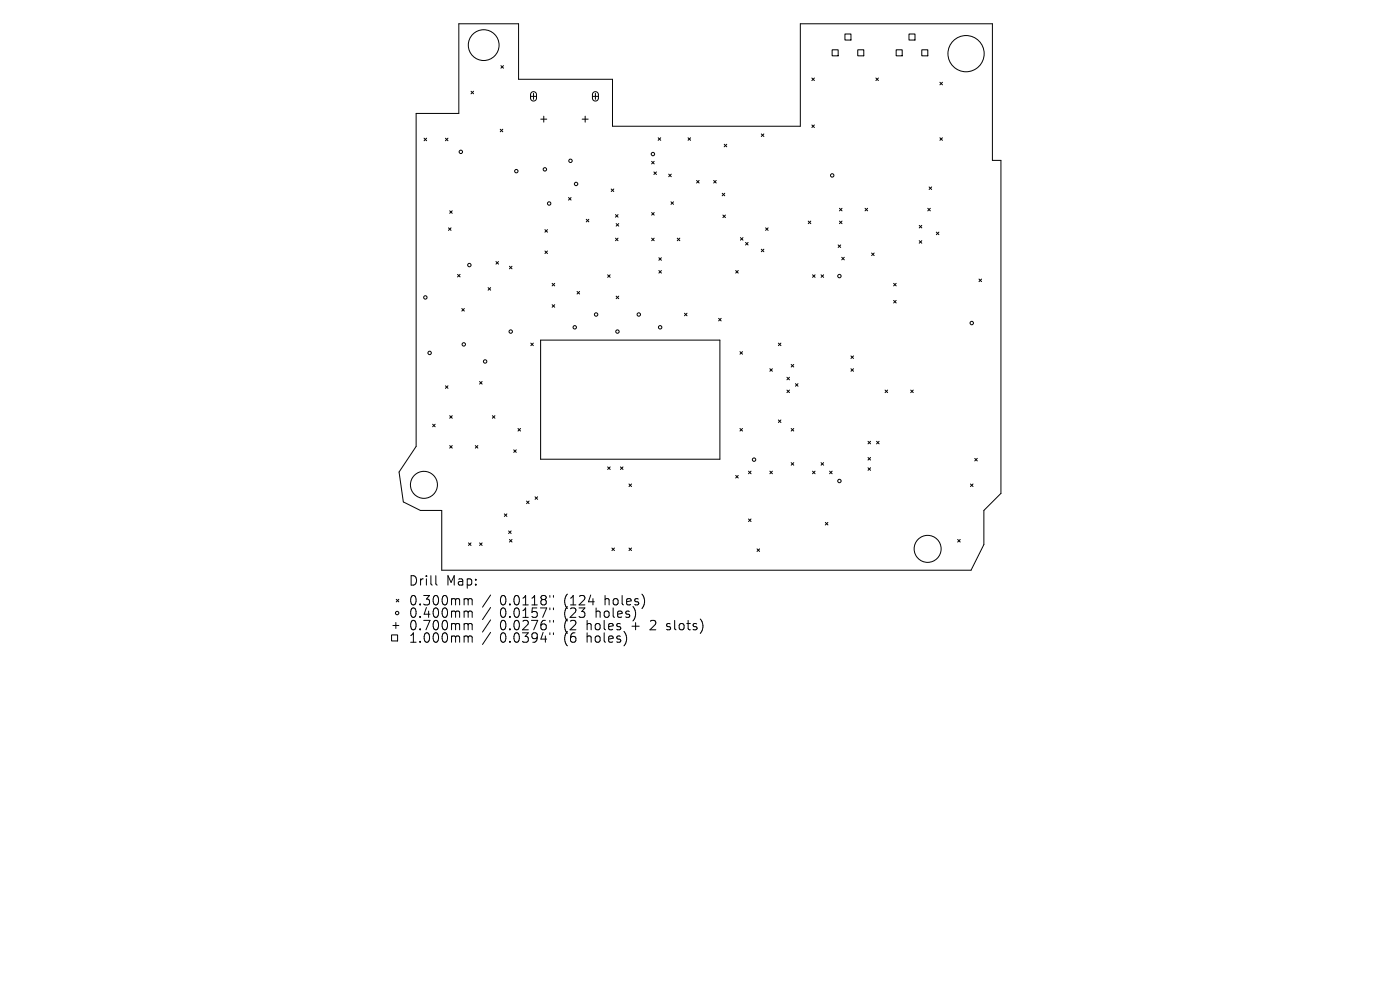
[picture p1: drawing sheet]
<svg xmlns="http://www.w3.org/2000/svg" width="297mm" height="210mm" viewBox="0 0 297 210" stroke-linecap="round" stroke-linejoin="round" font-family="sans-serif">
<defs><g id="words">
<g font-size="2.8">
<text x="86.6" y="124.5">Drill</text>
<text x="94.6" y="124.5">Map:</text>
<text x="86.6" y="128.7">0.300mm</text>
<text x="86.6" y="131.3">0.400mm</text>
<text x="106.1" y="128.7">0.0118&quot;</text>
<text x="106.1" y="131.3">0.0157&quot;</text>
<text x="119.8" y="128.7">(124</text>
<text x="119.8" y="131.3">(23</text>
<text x="126.7" y="131.3">holes)</text>
<text x="128.6" y="128.7">holes)</text>
<text x="86.6" y="134">0.700mm</text>
<text x="86.6" y="136.6">1.000mm</text>
<text x="106.1" y="134">0.0276&quot;</text>
<text x="106.1" y="136.6">0.0394&quot;</text>
<text x="119.8" y="134">(2</text>
<text x="119.8" y="136.6">(6</text>
<text x="124.7" y="134">holes</text>
<text x="124.7" y="136.6">holes)</text>
<text x="134.5" y="134">+</text>
<text x="138.7" y="134">2</text>
<text x="142.3" y="134">slots)</text>
</g>
</g></defs>
<g fill="none" stroke="#000" stroke-width=".21">
<path d="M97.3 5h12.7v11.8h19.9v10h39.9v-21.8h40.7v29h1.8v70.7l-3.6 3.6v7.2l-2.7 5.5h-112.3v-12.7h-4.5l-3.6-1.8-.9-6.4 3.6-5.4v-70.6h9zM99.9 19.4l.6 .5M100.5 19.4l-.6 .5M106.3 13.9l.5 .6M106.8 13.9l-.5 .6M112.7 19.6l.6-.1 .5 .4v1.1l-.4 .4h-.5l-.3-.4v-1zM113.2 19.8v1.3M125.9 19.6l.6-.1 .4 .4v1.1l-.4 .4h-.5l-.3-.4v-1zM126.3 19.8v1.3M172.2 16.5l.6 .6M172.8 16.5l-.6 .6M176.5 10.6h1.3v1.2h-1.3z"/>
<path d="M179.2 7.2h1.3v1.3h-1.3zM182 10.6h1.2v1.2h-1.2zM185.8 16.5l.6 .6M186.4 16.5l-.6 .6M190.1 10.6h1.3v1.2h-1.3zM192.8 7.2h1.3v1.3h-1.3zM195.5 10.6h1.3v1.2h-1.3zM199.4 17.5l.5 .5M199.9 17.5l-.5 .5M90 29.3l.5 .6M90.5 29.3l-.5 .6M94.5 29.3l.5 .6"/>
<path d="M95 29.3l-.5 .6M106.1 27.4l.6 .6M106.7 27.4l-.6 .6M112.6 20.4h1.2M114.7 25.3h1.3M115.4 24.6v1.3M123.5 25.3h1.3M124.1 24.6v1.3M125.7 20.4h1.2M138.2 34.2l.6 .6M138.7 36.5l.6 .5M138.8 34.2l-.6 .6"/>
<path d="M139.3 36.5l-.6 .5M139.6 29.2l.6 .6M140.2 29.2l-.6 .6M141.9 36.9l.5 .6M142.4 36.9l-.5 .6M146 29.2l.5 .6M146.5 29.2l-.5 .6M147.8 38.3l.5 .5M148.3 38.3l-.5 .5M151.4 38.3l.5 .5M151.9 38.3l-.5 .5M153.6 30.6l.6 .5"/>
<path d="M154.2 30.6l-.6 .5M161.5 28.4l.5 .6M162 28.4l-.5 .6M172.2 26.5l.6 .6M172.8 26.5l-.6 .6M197.1 39.7l.5 .5M197.6 39.7l-.5 .5M199.4 29.2l.5 .6M199.9 29.2l-.5 .6M95.1 48.3l.6 .6M95.4 44.7l.5 .6M95.7 48.3l-.6 .6"/>
<path d="M95.9 44.7l-.5 .6M97.1 58.2l.5 .5M97.6 58.2l-.5 .5M105.2 55.5l.6 .5M105.8 55.5l-.6 .5M108.1 56.5l.5 .5M108.6 56.5l-.5 .5M115.6 48.7l.5 .6M115.6 53.2l.5 .6M116.1 48.7l-.5 .6M116.1 53.2l-.5 .6M120.6 41.9l.6 .5"/>
<path d="M121.2 41.9l-.6 .5M124.4 46.5l.5 .6M124.9 46.5l-.5 .6M128.9 58.3l.5 .5M129.4 58.3l-.5 .5M129.7 40.1l.5 .5M130.2 40.1l-.5 .5M130.6 45.5l.5 .6M130.6 50.5l.5 .6M130.7 47.4l.6 .6M131.1 45.5l-.5 .6M131.1 50.5l-.5 .6"/>
<path d="M131.3 47.4l-.6 .6M138.2 45.1l.6 .5M138.2 50.5l.6 .6M138.8 45.1l-.6 .5M138.8 50.5l-.6 .6M139.8 54.7l.5 .5M139.8 57.4l.5 .5M140.3 54.7l-.5 .5M140.3 57.4l-.5 .5M142.3 42.8l.6 .6M142.9 42.8l-.6 .6M143.7 50.5l.5 .6"/>
<path d="M144.2 50.5l-.5 .6M153.2 41l.6 .5M153.4 45.6l.5 .6M153.8 41l-.6 .5M153.9 45.6l-.5 .6M156.1 57.4l.5 .5M156.6 57.4l-.5 .5M157.1 50.4l.5 .5M157.6 50.4l-.5 .5M158.2 51.4l.5 .6M158.7 51.4l-.5 .6M161.5 52.9l.5 .5"/>
<path d="M162 52.9l-.5 .5M162.4 48.3l.6 .6M163 48.3l-.6 .6M171.5 46.9l.5 .5M172 46.9l-.5 .5M172.4 58.3l.5 .5M172.9 58.3l-.5 .5M174.2 58.3l.5 .5M174.7 58.3l-.5 .5M177.8 52l.5 .5M178.1 44.2l.5 .5M178.1 46.9l.5 .5"/>
<path d="M178.3 52l-.5 .5M178.6 54.6l.5 .5M178.6 44.2l-.5 .5M178.6 46.9l-.5 .5M179.1 54.6l-.5 .5M183.5 44.2l.6 .5M184.1 44.2l-.6 .5M184.9 53.7l.5 .5M185.4 53.7l-.5 .5M195 47.8l.6 .5M195 51l.6 .6M195.6 51l-.6 .6"/>
<path d="M195.6 47.8l-.6 .5M196.8 44.2l.6 .5M197.4 44.2l-.6 .5M198.6 49.2l.6 .6M199.2 49.2l-.6 .6M207.7 59.2l.5 .5M208.2 59.2l-.5 .5M98 65.4l.5 .6M98.5 65.4l-.5 .6M103.5 61l.6 .6M104.1 61l-.6 .6M112.6 72.8l.5 .5"/>
<path d="M113.1 72.8l-.5 .5M114.7 72.1h38v25.3h-38zM117.1 60.1l.6 .5M117.1 64.6l.6 .6M117.7 64.6l-.6 .6M117.7 60.1l-.6 .5M122.4 61.8l.6 .6M123 61.8l-.6 .6M130.7 62.8l.6 .6M131.3 62.8l-.6 .6M145.2 66.4l.5 .6M145.7 66.4l-.5 .6"/>
<path d="M152.5 67.5l.5 .6M153 67.5l-.5 .6M157 74.6l.5 .5M157.5 74.6l-.5 .5M163.3 78.2l.6 .6M163.9 78.2l-.6 .6M165.1 72.8l.6 .5M165.7 72.8l-.6 .5M167.8 77.3l.6 .6M168.4 77.3l-.6 .6M180.5 75.5l.6 .5M180.5 78.2l.6 .6"/>
<path d="M181.1 78.2l-.6 .6M181.1 75.5l-.6 .5M189.6 60.1l.5 .5M189.6 63.7l.5 .6M190.1 60.1l-.5 .5M190.1 63.7l-.5 .6M91.8 90l.5 .5M92.3 90l-.5 .5M94.5 81.8l.5 .6M95 81.8l-.5 .6M95.4 88.2l.5 .5M95.4 94.5l.5 .6"/>
<path d="M95.9 88.2l-.5 .5M95.9 94.5l-.5 .6M100.8 94.5l.6 .6M101.4 94.5l-.6 .6M101.7 80.9l.6 .6M102.3 80.9l-.6 .6M104.5 88.2l.5 .5M105 88.2l-.5 .5M109 95.4l.5 .6M109.5 95.4l-.5 .6M109.9 90.9l.5 .5M110.4 90.9l-.5 .5"/>
<path d="M128.9 99l.5 .6M129.4 99l-.5 .6M131.6 99l.6 .6M132.2 99l-.6 .6M157 90.9l.5 .5M157.5 90.9l-.5 .5M158.8 100l.5 .5M159.3 100l-.5 .5M163.3 100l.6 .5M163.9 100l-.6 .5M165.1 89.1l.6 .5M165.7 89.1l-.6 .5"/>
<path d="M166.9 80l.6 .6M166.9 82.7l.6 .6M167.5 82.7l-.6 .6M167.5 80l-.6 .6M167.8 90.9l.6 .5M167.8 98.1l.6 .6M168.4 90.9l-.6 .5M168.4 98.1l-.6 .6M168.8 81.4l.5 .5M169.3 81.4l-.5 .5M172.4 100l.5 .5M172.9 100l-.5 .5"/>
<path d="M174.2 98.1l.5 .6M174.7 98.1l-.5 .6M176 100l.5 .5M176.5 100l-.5 .5M184.1 93.6l.6 .6M184.1 97.1l.6 .5M184.1 99.2l.6 .6M184.7 93.6l-.6 .6M184.7 97.1l-.6 .5M184.7 99.2l-.6 .6M186 93.6l.5 .6M186.5 93.6l-.5 .6"/>
<path d="M187.8 82.7l.5 .6M188.3 82.7l-.5 .6M193.2 82.7l.5 .6M193.7 82.7l-.5 .6M206.8 97.2l.5 .6M207.3 97.2l-.5 .6M99.4 115.2l.5 .5M99.9 115.2l-.5 .5M101.7 115.2l.6 .5M102.3 115.2l-.6 .5M107 109l.5 .5M107.5 109l-.5 .5"/>
<path d="M107.9 112.6l.5 .6M108.1 114.4l.5 .6M108.4 112.6l-.5 .6M108.6 114.4l-.5 .6M111.7 106.3l.5 .5M112.2 106.3l-.5 .5M113.5 105.4l.6 .5M114.1 105.4l-.6 .5M129.8 116.3l.6 .5M130.4 116.3l-.6 .5M133.4 102.7l.6 .5M133.4 116.3l.6 .5"/>
<path d="M134 102.7l-.6 .5M134 116.3l-.6 .5M156.1 100.9l.5 .5M156.6 100.9l-.5 .5M158.8 110.1l.5 .5M159.3 110.1l-.5 .5M160.6 116.4l.5 .6M161.1 116.4l-.5 .6M175.1 110.8l.5 .6M175.6 110.8l-.5 .6M203.2 114.4l.5 .6M203.7 114.4l-.5 .6"/>
<path d="M205.9 102.7l.5 .5M206.4 102.7l-.5 .5M83.1 134.7h1.2v1.3h-1.2zM83.3 132.7h1.3M84 132.1v1.2M84.1 127.1l.5 .6M84.6 127.1l-.5 .6M92.5 122.1v1.7l.2 .3M98.7 127l.5 .1 .1 .2M98.7 129.6h.3l.3 .3M98.7 132.3h.3l.3 .3M98.7 134.9h.3l.3 .3"/>
<path d="M99.3 127.3l.3-.3 .5 .1 .1 1.2M99.3 127.3v1M99.3 129.9v1.1M99.3 132.6v1M99.3 135.2v1M99.3 129.9l.3-.3 .5 .1 .1 1.3M99.3 132.6l.3-.3 .5 .1 .1 1.2M99.3 135.2l.3-.3 .5 .1 .1 1.2M104.1 126.2l-1.7 2.6M104.1 128.9l-1.7 2.5M104.1 131.5l-1.7 2.6M104.1 134.1l-1.7 2.6"/>
<path d="M116.6 126.3v.4M116.6 129v.3M116.6 131.6v.4M116.6 134.2v.4M117.4 126.3v.4M117.4 129v.3M117.4 131.6v.4M117.4 134.2v.4M141.4 133.5l.2 .1M141.5 132.4v.4"/>
<circle cx="102.6" cy="9.6" r="3.3"/>
<circle cx="204.9" cy="11.4" r="3.8"/>
<circle cx="97.8" cy="32.2" r=".36"/>
<circle cx="109.5" cy="36.3" r=".36"/>
<circle cx="115.6" cy="35.9" r=".36"/>
<circle cx="121" cy="34.1" r=".36"/>
<circle cx="122.2" cy="39" r=".36"/>
<circle cx="138.5" cy="32.7" r=".36"/>
<circle cx="176.5" cy="37.2" r=".36"/>
<circle cx="99.6" cy="56.2" r=".36"/>
<circle cx="116.5" cy="43.2" r=".36"/>
<circle cx="178.1" cy="58.6" r=".36"/>
<circle cx="90.2" cy="63.1" r=".36"/>
<circle cx="91.1" cy="74.9" r=".36"/>
<circle cx="98.4" cy="73.1" r=".36"/>
<circle cx="102.9" cy="76.7" r=".36"/>
<circle cx="108.3" cy="70.3" r=".36"/>
<circle cx="121.9" cy="69.4" r=".36"/>
<circle cx="126.5" cy="66.7" r=".36"/>
<circle cx="131" cy="70.3" r=".36"/>
<circle cx="135.5" cy="66.7" r=".36"/>
<circle cx="140" cy="69.4" r=".36"/>
<circle cx="206.2" cy="68.5" r=".36"/>
<circle cx="160" cy="97.5" r=".36"/>
<circle cx="89.9" cy="102.8" r="2.86"/>
<circle cx="178.1" cy="102" r=".36"/>
<circle cx="196.8" cy="116.4" r="2.86"/>
<circle cx="84.3" cy="130" r=".36"/>
</g>
<use href="#words"/>
</svg>
